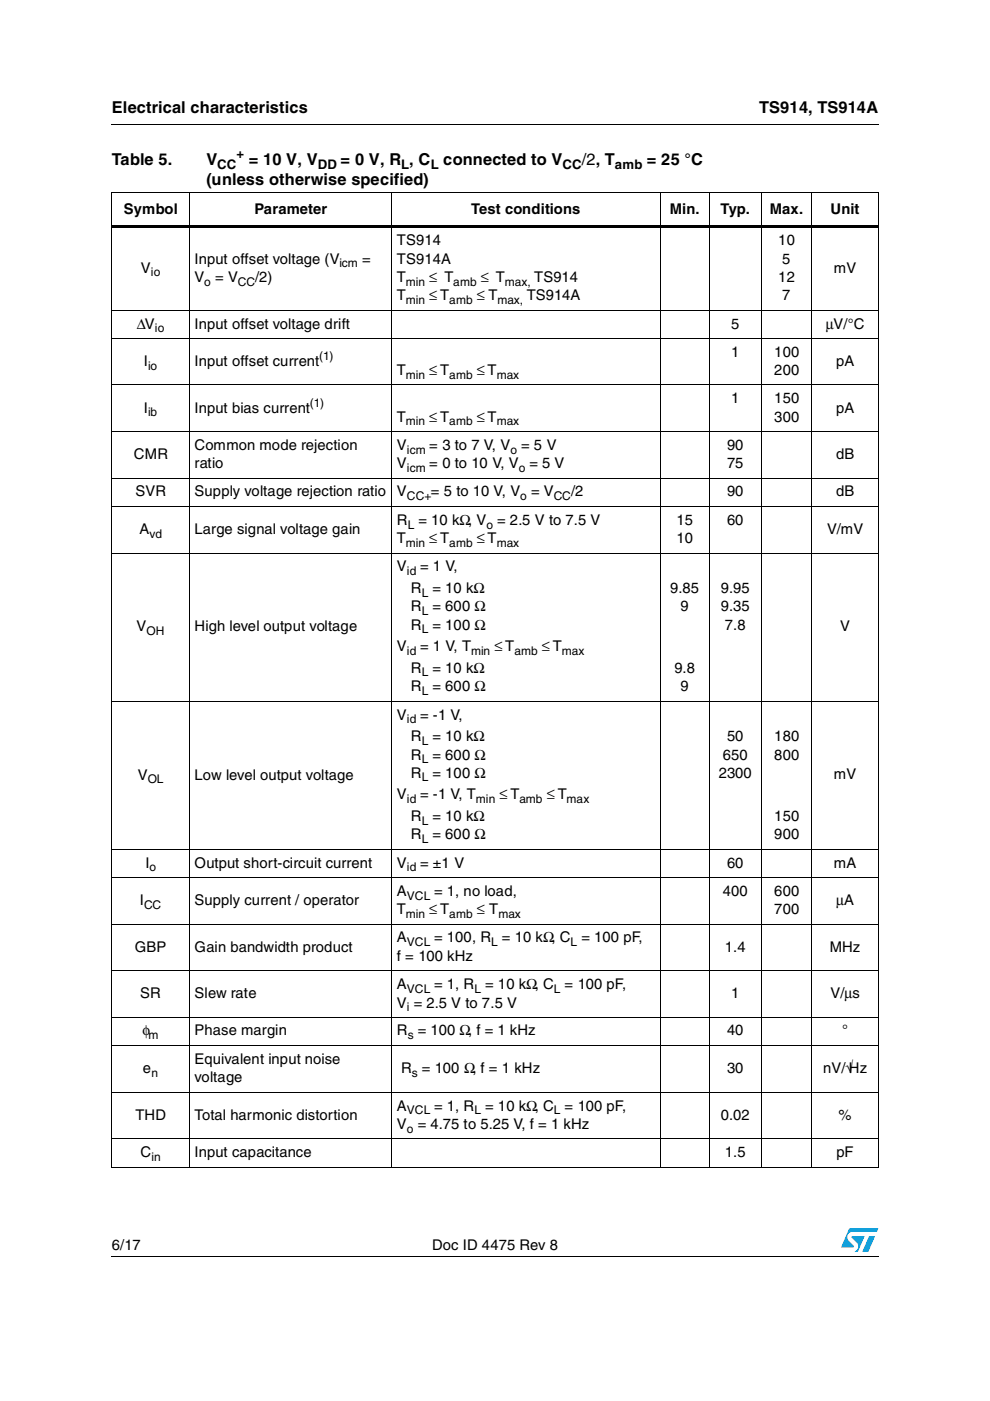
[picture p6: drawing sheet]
<svg xmlns="http://www.w3.org/2000/svg" width="210mm" height="297mm" viewBox="0 0 210 297" stroke-linecap="round" stroke-linejoin="round" font-family="sans-serif">
<defs><g id="words">
<g font-size="3.5">
<text x="23.7" y="23.9">Electrical characteristics</text>
<text x="160.9" y="23.9">TS914, TS914A</text>
<text x="23.7" y="35">Table 5.</text>
<text x="43.8" y="35">V</text>
<text x="52.7" y="35">= 10 V, V</text>
<text x="72.2" y="35">= 0 V, R , C</text>
<text x="94" y="35">connected to V</text>
<text x="123.4" y="35">/2, T</text>
<text x="137.2" y="35">= 25 °C</text>
<text x="43.8" y="39.2">(unless otherwise specified)</text>
</g>
<g font-size="3.1">
<text x="26.2" y="45.3">Symbol</text>
<text x="53.9" y="45.3">Parameter</text>
<text x="99.9" y="45.3">Test conditions</text>
<text x="142" y="45.3">Min.</text>
<text x="152.7" y="45.3">Typ.</text>
<text x="163.2" y="45.3">Max.</text>
<text x="176.1" y="45.3">Unit</text>
<text x="84.2" y="52">TS914</text>
<text x="165" y="52">10</text>
<text x="29.9" y="57.8">V</text>
<text x="41.2" y="59.8">V</text>
<text x="41.2" y="55.9">Input offset voltage (V</text>
<text x="45.6" y="59.8">= V</text>
<text x="54.1" y="59.8">/2)</text>
<text x="76.8" y="55.9">=</text>
<text x="84.2" y="55.9">TS914A</text>
<text x="84.2" y="59.8">T</text>
<text x="91" y="59.8">≤ T</text>
<text x="101.9" y="59.8">≤ T</text>
<text x="113.3" y="59.8">TS914</text>
<text x="165" y="59.8">12</text>
<text x="165.9" y="55.9">5</text>
<text x="176.8" y="57.8">mV</text>
<text x="84.2" y="63.7">T</text>
<text x="91" y="63.7">≤ T</text>
<text x="101.1" y="63.7">≤ T</text>
<text x="111.7" y="63.7">TS914A</text>
<text x="165.9" y="63.7">7</text>
<text x="29" y="69.7">ΔV</text>
<text x="41.2" y="69.7">Input offset voltage drift</text>
<text x="155" y="69.7">5</text>
<text x="175.1" y="69.7">μV/°C</text>
<text x="30.5" y="77.6">I</text>
<text x="41.2" y="77.6">Input offset current</text>
<text x="155" y="75.6">1</text>
<text x="164.2" y="75.6">100</text>
<text x="177.3" y="77.6">pA</text>
<text x="84.2" y="79.5">T</text>
<text x="91" y="79.5">≤ T</text>
<text x="101.1" y="79.5">≤ T</text>
<text x="164.2" y="79.5">200</text>
<text x="30.5" y="87.5">I</text>
<text x="41.2" y="87.5">Input bias current</text>
<text x="84.2" y="89.4">T</text>
<text x="91" y="89.4">≤ T</text>
<text x="101.1" y="89.4">≤ T</text>
<text x="155" y="85.5">1</text>
<text x="164.2" y="85.5">150</text>
<text x="164.2" y="89.4">300</text>
<text x="177.3" y="87.5">pA</text>
<text x="41.2" y="95.4">Common mode rejection</text>
<text x="84.2" y="95.4">V</text>
<text x="91" y="95.4">= 3 to 7 V, V</text>
<text x="110.5" y="95.4">= 5 V</text>
<text x="154.2" y="95.4">90</text>
<text x="28.4" y="97.4">CMR</text>
<text x="41.2" y="99.3">ratio</text>
<text x="84.2" y="99.3">V</text>
<text x="91" y="99.3">= 0 to 10 V, V</text>
<text x="112.3" y="99.3">= 5 V</text>
<text x="154.2" y="99.3">75</text>
<text x="177.3" y="97.4">dB</text>
<text x="28.7" y="105.2">SVR</text>
<text x="41.2" y="105.2">Supply voltage rejection ratio</text>
<text x="84.2" y="105.2">V</text>
<text x="91.4" y="105.2">= 5 to 10 V, V</text>
<text x="112.6" y="105.2">= V</text>
<text x="121.1" y="105.2">/2</text>
<text x="154.2" y="105.2">90</text>
<text x="177.3" y="105.2">dB</text>
<text x="29.5" y="113.2">A</text>
<text x="41.2" y="113.2">Large signal voltage gain</text>
<text x="84.2" y="111.3">R</text>
<text x="88.7" y="111.3">= 10 kΩ, V</text>
<text x="105.4" y="111.3">= 2.5 V to 7.5 V</text>
<text x="143.4" y="111.3">15</text>
<text x="154.2" y="111.3">60</text>
<text x="175.3" y="113.2">V/mV</text>
<text x="84.2" y="115.1">T</text>
<text x="91" y="115.1">≤ T</text>
<text x="101.1" y="115.1">≤ T</text>
<text x="143.4" y="115.1">10</text>
<text x="84.2" y="121.2">V</text>
<text x="87.1" y="125.7">R</text>
<text x="89.1" y="121.2">= 1 V,</text>
<text x="91.7" y="125.7">= 10 kΩ</text>
<text x="142.1" y="125.7">9.85</text>
<text x="152.8" y="125.7">9.95</text>
<text x="87.1" y="129.6">R</text>
<text x="91.7" y="129.6">= 600 Ω</text>
<text x="144.3" y="129.6">9</text>
<text x="152.8" y="129.6">9.35</text>
<text x="29" y="133.9">V</text>
<text x="41.2" y="133.9">High level output voltage</text>
<text x="87.1" y="133.5">R</text>
<text x="91.7" y="133.5">= 100 Ω</text>
<text x="153.7" y="133.5">7.8</text>
<text x="178.1" y="133.9">V</text>
<text x="84.2" y="138.1">V</text>
<text x="87.1" y="142.7">R</text>
<text x="89.1" y="138.1">= 1 V, T</text>
<text x="91.7" y="142.7">= 10 kΩ</text>
<text x="104.8" y="138.1">≤ T</text>
<text x="114.9" y="138.1">≤ T</text>
<text x="143" y="142.7">9.8</text>
<text x="87.1" y="146.6">R</text>
<text x="91.7" y="146.6">= 600 Ω</text>
<text x="144.3" y="146.6">9</text>
<text x="84.2" y="152.6">V</text>
<text x="89.1" y="152.6">= -1 V,</text>
<text x="87.1" y="157.1">R</text>
<text x="87.1" y="161">R</text>
<text x="91.7" y="157.1">= 10 kΩ</text>
<text x="91.7" y="161">= 600 Ω</text>
<text x="153.2" y="161">650</text>
<text x="154.2" y="157.1">50</text>
<text x="164.2" y="157.1">180</text>
<text x="164.2" y="161">800</text>
<text x="29.2" y="165.3">V</text>
<text x="41.2" y="165.3">Low level output voltage</text>
<text x="87.1" y="164.9">R</text>
<text x="91.7" y="164.9">= 100 Ω</text>
<text x="152.4" y="164.9">2300</text>
<text x="176.8" y="165.3">mV</text>
<text x="84.2" y="169.5">V</text>
<text x="89.1" y="169.5">= -1 V, T</text>
<text x="105.9" y="169.5">≤ T</text>
<text x="115.9" y="169.5">≤ T</text>
<text x="87.1" y="174.1">R</text>
<text x="87.1" y="178">R</text>
<text x="91.7" y="174.1">= 10 kΩ</text>
<text x="91.7" y="178">= 600 Ω</text>
<text x="164.2" y="174.1">150</text>
<text x="164.2" y="178">900</text>
<text x="30.8" y="184">I</text>
<text x="41.2" y="184">Output short-circuit current</text>
<text x="84.2" y="184">V</text>
<text x="89.1" y="184">= ±1 V</text>
<text x="154.2" y="184">60</text>
<text x="176.8" y="184">mA</text>
<text x="29.6" y="191.9">I</text>
<text x="41.2" y="191.9">Supply current / operator</text>
<text x="84.2" y="189.9">A</text>
<text x="92" y="189.9">= 1, no load,</text>
<text x="153.2" y="189.9">400</text>
<text x="164.2" y="189.9">600</text>
<text x="177.3" y="191.9">μA</text>
<text x="84.2" y="193.8">T</text>
<text x="91" y="193.8">≤ T</text>
<text x="101.1" y="193.8">≤ T</text>
<text x="164.2" y="193.8">700</text>
<text x="28.6" y="201.8">GBP</text>
<text x="41.2" y="201.8">Gain bandwidth product</text>
<text x="84.2" y="199.8">A</text>
<text x="84.2" y="203.7">f = 100 kHz</text>
<text x="92" y="199.8">= 100, R</text>
<text x="106.4" y="199.8">= 10 kΩ, C</text>
<text x="123.3" y="199.8">= 100 pF,</text>
<text x="153.7" y="201.8">1.4</text>
<text x="175.9" y="201.8">MHz</text>
<text x="84.2" y="209.7">A</text>
<text x="92" y="209.7">= 1, R</text>
<text x="102.9" y="209.7">= 10 kΩ, C</text>
<text x="119.7" y="209.7">= 100 pF,</text>
<text x="29.7" y="211.7">SR</text>
<text x="41.2" y="211.7">Slew rate</text>
<text x="84.2" y="213.6">V = 2.5 V to 7.5 V</text>
<text x="155" y="211.7">1</text>
<text x="176.1" y="211.7">V/μs</text>
<text x="30.2" y="219.5">φ</text>
<text x="41.2" y="219.5">Phase margin</text>
<text x="84.2" y="219.5">R = 100 Ω, f = 1 kHz</text>
<text x="154.2" y="219.5">40</text>
<text x="178.6" y="219.5">°</text>
<text x="30.3" y="227.5">e</text>
<text x="41.2" y="225.6">Equivalent input noise</text>
<text x="85.1" y="227.5">R = 100 Ω, f = 1 kHz</text>
<text x="154.2" y="227.5">30</text>
<text x="174.5" y="227.5">nV/√Hz</text>
<text x="41.2" y="229.4">voltage</text>
<text x="28.7" y="237.4">THD</text>
<text x="41.2" y="237.4">Total harmonic distortion</text>
<text x="84.2" y="235.5">A</text>
<text x="84.2" y="239.4">V</text>
<text x="88.6" y="239.4">= 4.75 to 5.25 V, f = 1 kHz</text>
<text x="92" y="235.5">= 1, R</text>
<text x="102.9" y="235.5">= 10 kΩ, C</text>
<text x="119.7" y="235.5">= 100 pF,</text>
<text x="152.8" y="237.4">0.02</text>
<text x="177.8" y="237.4">%</text>
<text x="29.8" y="245.4">C</text>
<text x="41.2" y="245.4">Input capacitance</text>
<text x="153.7" y="245.4">1.5</text>
<text x="177.4" y="245.4">pF</text>
<text x="23.7" y="265.1">6/17</text>
<text x="91.6" y="265.1">Doc ID 4475 Rev 8</text>
</g>
<g font-size="2.8">
<text x="46.1" y="35.8">CC</text>
<text x="50.1" y="33.5">+</text>
<text x="67.4" y="35.8">DD</text>
<text x="85.1" y="35.8">L</text>
<text x="91.4" y="35.8">L</text>
<text x="119.3" y="35.8">CC</text>
<text x="130.4" y="35.8">amb</text>
</g>
<g font-size="2.5">
<text x="32" y="58.6">io</text>
<text x="72" y="56.6">icm</text>
<text x="43.3" y="60.5">o</text>
<text x="50.5" y="60.5">CC</text>
<text x="86" y="60.5">min</text>
<text x="86" y="64.4">min</text>
<text x="95.2" y="64.4">amb</text>
<text x="96.1" y="60.5">amb</text>
<text x="105.5" y="64.4">max,</text>
<text x="107" y="60.5">max,</text>
<text x="32.9" y="70.4">io</text>
<text x="67.6" y="76.3">(1)</text>
<text x="31.4" y="78.4">io</text>
<text x="86" y="80.3">min</text>
<text x="95.2" y="80.3">amb</text>
<text x="105.3" y="80.3">max</text>
<text x="31.4" y="88.2">ib</text>
<text x="65.7" y="86.2">(1)</text>
<text x="86" y="90.2">min</text>
<text x="95.2" y="90.2">amb</text>
<text x="105.3" y="90.2">max</text>
<text x="86.3" y="96.2">icm</text>
<text x="86.3" y="100.1">icm</text>
<text x="108.2" y="96.2">o</text>
<text x="110" y="100.1">o</text>
<text x="86.3" y="106.1">CC+</text>
<text x="110.3" y="106.1">o</text>
<text x="117.4" y="106.1">CC</text>
<text x="86.4" y="112.1">L</text>
<text x="103.1" y="112.1">o</text>
<text x="31.7" y="114">vd</text>
<text x="86" y="115.9">min</text>
<text x="95.2" y="115.9">amb</text>
<text x="105.3" y="115.9">max</text>
<text x="86.3" y="121.9">id</text>
<text x="89.4" y="126.5">L</text>
<text x="89.4" y="130.4">L</text>
<text x="31.1" y="134.6">OH</text>
<text x="89.4" y="134.3">L</text>
<text x="86.3" y="138.9">id</text>
<text x="89.4" y="143.4">L</text>
<text x="99.9" y="138.9">min</text>
<text x="109.1" y="138.9">amb</text>
<text x="119.1" y="138.9">max</text>
<text x="89.4" y="147.3">L</text>
<text x="86.3" y="153.3">id</text>
<text x="89.4" y="157.9">L</text>
<text x="89.4" y="161.8">L</text>
<text x="31.3" y="166">OL</text>
<text x="89.4" y="165.7">L</text>
<text x="86.3" y="170.3">id</text>
<text x="100.9" y="170.3">min</text>
<text x="110.2" y="170.3">amb</text>
<text x="120.1" y="170.3">max</text>
<text x="89.4" y="174.8">L</text>
<text x="89.4" y="178.7">L</text>
<text x="31.7" y="184.7">o</text>
<text x="86.3" y="184.7">id</text>
<text x="86.3" y="190.8">VCL</text>
<text x="30.6" y="192.7">CC</text>
<text x="86" y="194.6">min</text>
<text x="95.2" y="194.6">amb</text>
<text x="105.7" y="194.6">max</text>
<text x="86.3" y="200.6">VCL</text>
<text x="104.1" y="200.6">L</text>
<text x="121" y="200.6">L</text>
<text x="86.3" y="210.5">VCL</text>
<text x="86.3" y="214.4">i</text>
<text x="100.6" y="210.5">L</text>
<text x="117.4" y="210.5">L</text>
<text x="31.5" y="220.4">m</text>
<text x="86.4" y="220.4">s</text>
<text x="32.1" y="228.3">n</text>
<text x="87.3" y="228.3">s</text>
<text x="86.3" y="236.2">VCL</text>
<text x="100.6" y="236.2">L</text>
<text x="117.4" y="236.2">L</text>
<text x="86.3" y="240.1">o</text>
<text x="32.1" y="246.1">in</text>
</g>
</g></defs>
<g fill="#0099d8">
<path d="M184.3 262.1h1.2l-1.4 3.3h-1.3z"/>
<path d="M180.1 260.4h6.1l-.3 .8h-5.1a1.13 1.13 0 0 0-1.1 .7 1.13 1.13 0 0 0 .3 1.2l1 1v.3l-2.7 .1z"/>
<path d="M180.6 262.1h2.7l-1.4 3.3h-.7a1.18 1.18 0 0 0 .5-1.9l-1.1-1.1z"/>
</g>
<path d="M23.6 26.2l.1 .2zM23.6 47.8h162.8v.5h-162.8zM23.6 266.3l.1 .1z" fill="#000"/>
<g fill="none" stroke="#000" stroke-width=".21">
<path d="M23.7 26.3h162.7M23.6 40.7h162.8M23.7 40.8v206.6M40.1 40.6v207M83.1 40.6v207M140 40.6v207M150.5 40.6v207M161.4 40.6v207M172.1 40.6v207M186.3 40.8v206.6M23.6 65.8h162.8M23.6 71.8h162.8"/>
<path d="M23.6 81.6h162.8M23.6 91.5h162.8M23.6 101.4h162.8M23.6 107.4h162.8M23.6 117.3h162.8M23.6 148.7h162.8M23.6 180.1h162.8M23.6 186.1h162.8M23.6 195.9h162.8M23.6 205.8h162.8M23.6 215.7h162.8M23.6 221.7h162.8"/>
<path d="M23.6 231.6h162.8M23.6 241.5h162.8M23.6 247.5h162.8M23.7 266.4h162.7"/>
</g>
<use href="#words"/>
</svg>
